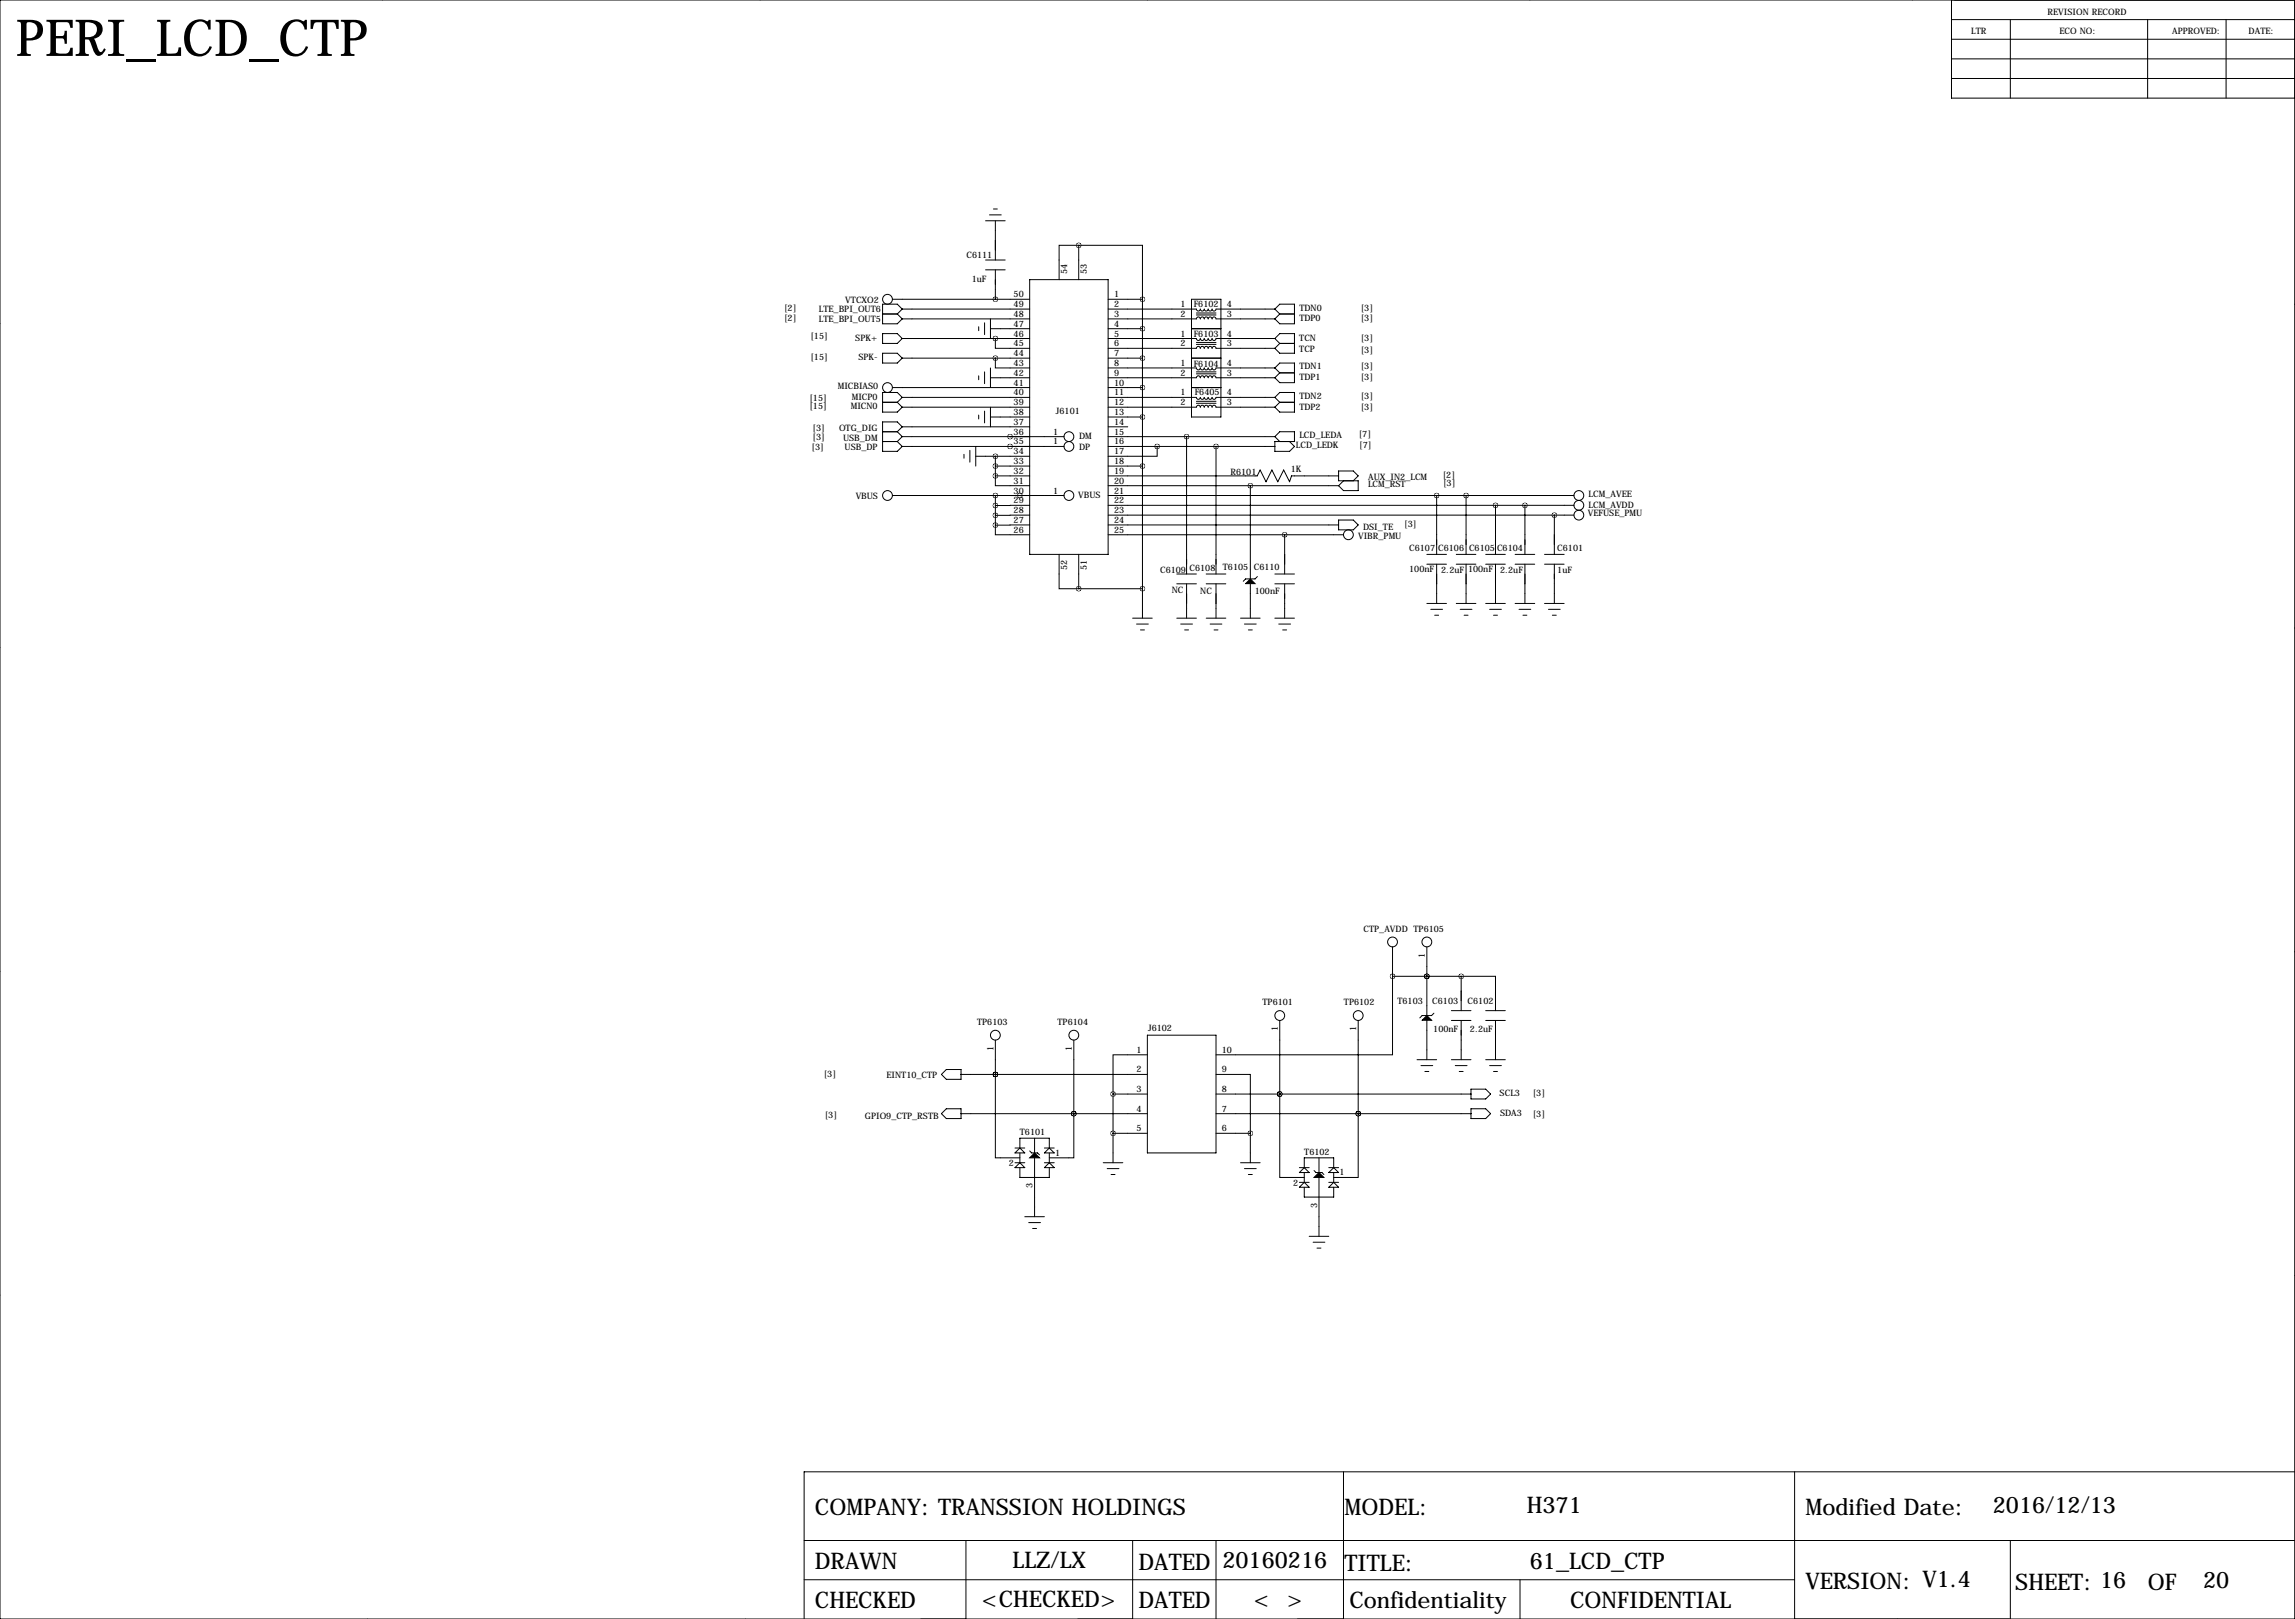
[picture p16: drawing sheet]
<svg xmlns="http://www.w3.org/2000/svg" width="594mm" height="419mm" viewBox="0 0 594 419" stroke-linecap="round" stroke-linejoin="round" font-family="sans-serif">
<defs><g id="words">
<text font-size="13.2" x="4.1" y="14.5">PERI_LCD_CTP</text>
<g font-size="5.9">
<text x="211.1" y="392.2">COMPANY: TRANSSION HOLDINGS</text>
<text x="348.2" y="392.2">MODEL:</text>
<text x="395.5" y="391.7">H371</text>
<text x="467.6" y="392.2">Modified Date:</text>
<text x="516.2" y="391.7">2016/12/13</text>
<text x="211.1" y="406.1">DRAWN</text>
<text x="262.3" y="405.9">LLZ/LX</text>
<text x="294.9" y="406.4">DATED</text>
<text x="316.6" y="405.9">20160216</text>
<text x="348.2" y="406.7">TITLE:</text>
<text x="396.2" y="406.1">61_LCD_CTP</text>
<text x="467.6" y="411.2">VERSION: V1.4</text>
<text x="522" y="411.5">SHEET: 16</text>
<text x="556.3" y="411.5">OF</text>
<text x="570.6" y="411">20</text>
<text x="211.1" y="416.3">CHECKED</text>
<text x="254.3" y="416.1">&lt;CHECKED&gt;</text>
<text x="294.9" y="416.3">DATED</text>
<text x="324.8" y="416.1">&lt; &gt;</text>
<text x="349.5" y="416.3">Confidentiality</text>
<text x="406.7" y="416.3">CONFIDENTIAL</text>
</g>
<g font-size="2.3">
<text x="530.4" y="3.8">REVISION RECORD</text>
<text x="510.5" y="8.9">LTR</text>
<text x="533.4" y="8.9">ECO NO:</text>
<text x="562.6" y="8.9">APPROVED:</text>
<text x="582.4" y="8.9">DATE:</text>
<text x="250.3" y="66.8">C6111</text>
<text x="276.4" y="70.9" transform="rotate(-90 276.4 70.9)">54</text>
<text x="281.5" y="70.9" transform="rotate(-90 281.5 70.9)">53</text>
<text x="251.7" y="72.9">1uF</text>
<text x="262.5" y="77">50</text>
<text x="288.5" y="77">1</text>
<text x="203.1" y="83.1">[2]</text>
<text x="203.1" y="80.6">[2]</text>
<text x="212.1" y="83.3">LTE_BPI_OUT5</text>
<text x="212.1" y="80.8">LTE_BPI_OUT6</text>
<text x="218.9" y="78.5">VTCXO2</text>
<text x="262.5" y="82">48</text>
<text x="262.5" y="79.5">49</text>
<text x="288.5" y="79.5">2</text>
<text x="288.5" y="82">3</text>
<text x="305.8" y="79.5">1</text>
<text x="305.8" y="82">2</text>
<text x="309.2" y="79.5">F6102</text>
<text x="317.8" y="82">3</text>
<text x="317.8" y="79.5">4</text>
<text x="336.6" y="80.6">TDN0</text>
<text x="336.6" y="83.1">TDP0</text>
<text x="352.4" y="80.6">[3]</text>
<text x="352.4" y="83.1">[3]</text>
<text x="209.9" y="87.7">[15]</text>
<text x="221.5" y="88.2">SPK+</text>
<text x="262.5" y="89.7">45</text>
<text x="262.5" y="87.1">46</text>
<text x="262.5" y="84.6">47</text>
<text x="288.5" y="84.6">4</text>
<text x="288.5" y="87.1">5</text>
<text x="288.5" y="89.7">6</text>
<text x="305.8" y="87.1">1</text>
<text x="305.8" y="89.7">2</text>
<text x="309.2" y="87.1">F6103</text>
<text x="317.8" y="89.7">3</text>
<text x="317.8" y="87.1">4</text>
<text x="336.5" y="88.2">TCN</text>
<text x="352.4" y="88.2">[3]</text>
<text x="209.9" y="93.3">[15]</text>
<text x="222.3" y="93.3">SPK-</text>
<text x="262.5" y="94.7">43</text>
<text x="262.5" y="92.2">44</text>
<text x="288.5" y="92.2">7</text>
<text x="288.5" y="94.7">8</text>
<text x="305.8" y="94.7">1</text>
<text x="309.2" y="95">F6104</text>
<text x="317.8" y="94.7">4</text>
<text x="336.5" y="91">TCP</text>
<text x="336.6" y="95.6">TDN1</text>
<text x="352.4" y="95.6">[3]</text>
<text x="352.4" y="91.3">[3]</text>
<text x="217" y="100.7">MICBIAS0</text>
<text x="262.5" y="99.8">41</text>
<text x="262.5" y="97.3">42</text>
<text x="288.5" y="97.3">9</text>
<text x="288.5" y="99.8">10</text>
<text x="305.8" y="97.3">2</text>
<text x="317.8" y="97.3">3</text>
<text x="336.6" y="98.4">TDP1</text>
<text x="352.4" y="98.4">[3]</text>
<text x="209.6" y="103.7">[15]</text>
<text x="209.6" y="105.8">[15]</text>
<text x="220.3" y="105.8">MICN0</text>
<text x="220.6" y="103.5">MICP0</text>
<text x="262.5" y="107.4">38</text>
<text x="262.5" y="104.9">39</text>
<text x="262.5" y="102.4">40</text>
<text x="273.5" y="107.2">J6101</text>
<text x="288.5" y="102.4">11</text>
<text x="288.5" y="104.9">12</text>
<text x="288.5" y="107.4">13</text>
<text x="305.8" y="102.4">1</text>
<text x="305.8" y="104.9">2</text>
<text x="309.4" y="102.4">F6405</text>
<text x="317.8" y="104.9">3</text>
<text x="317.8" y="102.4">4</text>
<text x="336.6" y="103.2">TDN2</text>
<text x="336.6" y="106">TDP2</text>
<text x="352.4" y="103.2">[3]</text>
<text x="352.4" y="106">[3]</text>
<text x="210.5" y="113.9">[3]</text>
<text x="210.5" y="111.6">[3]</text>
<text x="217.3" y="111.5">OTG_DIG</text>
<text x="262.5" y="112.5">36</text>
<text x="262.5" y="110">37</text>
<text x="272.7" y="112.5">1</text>
<text x="279.5" y="113.6">DM</text>
<text x="288.5" y="110">14</text>
<text x="288.5" y="112.5">15</text>
<text x="336.6" y="113.4">LCD_LEDA</text>
<text x="351.9" y="113.1">[7]</text>
<text x="210.2" y="116.4">[3]</text>
<text x="218.4" y="114">USB_DM</text>
<text x="218.8" y="116.6">USB_DP</text>
<text x="262.5" y="117.6">34</text>
<text x="262.5" y="115.1">35</text>
<text x="272.7" y="115.1">1</text>
<text x="279.5" y="116.4">DP</text>
<text x="288.5" y="115.1">16</text>
<text x="288.5" y="117.6">17</text>
<text x="335.6" y="116.1">LCD_LEDK</text>
<text x="352" y="116.1">[7]</text>
<text x="262.5" y="125.2">31</text>
<text x="262.5" y="122.7">32</text>
<text x="262.5" y="120.1">33</text>
<text x="288.5" y="120.1">18</text>
<text x="288.5" y="122.7">19</text>
<text x="288.5" y="125.2">20</text>
<text x="318.7" y="122.9">R6101</text>
<text x="334.4" y="122.3">1K</text>
<text x="354.4" y="124.3">AUX_IN2_LCM</text>
<text x="373.7" y="123.8">[2]</text>
<text x="373.8" y="125.8">[3]</text>
<text x="221.6" y="129.3">VBUS</text>
<text x="262.5" y="130.3">29</text>
<text x="262.5" y="127.8">30</text>
<text x="272.7" y="127.8">1</text>
<text x="279.3" y="128.9">VBUS</text>
<text x="288.5" y="127.8">21</text>
<text x="288.5" y="130.3">22</text>
<text x="354.3" y="126.1">LCM_RST</text>
<text x="411.5" y="131.4">LCM_AVDD</text>
<text x="411.5" y="128.6">LCM_AVEE</text>
<text x="262.5" y="137.9">26</text>
<text x="262.5" y="135.4">27</text>
<text x="262.5" y="132.8">28</text>
<text x="288.5" y="132.8">23</text>
<text x="288.5" y="135.4">24</text>
<text x="288.5" y="137.9">25</text>
<text x="353.1" y="137.2">DSI_TE</text>
<text x="363.7" y="136.5">[3]</text>
<text x="411.3" y="133.7">VEFUSE_PMU</text>
<text x="351.8" y="139.4">VIBR_PMU</text>
<text x="365" y="142.7">C6107</text>
<text x="372.5" y="142.7">C6106</text>
<text x="380.5" y="142.7">C6105</text>
<text x="387.7" y="142.7">C6104</text>
<text x="403.4" y="142.6">C6101</text>
<text x="276.4" y="147.7" transform="rotate(-90 276.4 147.7)">52</text>
<text x="281.5" y="147.7" transform="rotate(-90 281.5 147.7)">51</text>
<text x="300.5" y="148.3">C6109</text>
<text x="308.1" y="147.8">C6108</text>
<text x="316.7" y="147.7">T6105</text>
<text x="324.8" y="147.7">C6110</text>
<text x="365" y="148.2">100nF</text>
<text x="373.3" y="148.4">2.2uF</text>
<text x="380.2" y="148.2">100nF</text>
<text x="388.5" y="148.4">2.2uF</text>
<text x="403.4" y="148.3">1uF</text>
<text x="303.5" y="153.5">NC</text>
<text x="310.9" y="153.8">NC</text>
<text x="325" y="153.7">100nF</text>
<text x="353.2" y="241.3">CTP_AVDD TP6105</text>
<text x="369.1" y="248" transform="rotate(-90 369.1 248)">1</text>
<text x="327" y="260.2">TP6101</text>
<text x="348.1" y="260.2">TP6102</text>
<text x="362" y="259.9">T6103</text>
<text x="371" y="259.9">C6103</text>
<text x="380.1" y="259.9">C6102</text>
<text x="253.1" y="265.3">TP6103</text>
<text x="273.9" y="265.3">TP6104</text>
<text x="297.4" y="267">J6102</text>
<text x="331" y="267" transform="rotate(-90 331 267)">1</text>
<text x="351.3" y="267" transform="rotate(-90 351.3 267)">1</text>
<text x="371.2" y="267.2">100nF</text>
<text x="380.7" y="267.2">2.2uF</text>
<text x="257.3" y="272.1" transform="rotate(-90 257.3 272.1)">1</text>
<text x="277.6" y="272.1" transform="rotate(-90 277.6 272.1)">1</text>
<text x="294.3" y="272.5">1</text>
<text x="316.5" y="272.5">10</text>
<text x="213.4" y="278.7">[3]</text>
<text x="229.6" y="279.1">EINT10_CTP</text>
<text x="294.3" y="277.6">2</text>
<text x="316.5" y="277.6">9</text>
<text x="294.3" y="282.7">3</text>
<text x="294.3" y="287.8">4</text>
<text x="316.5" y="287.8">7</text>
<text x="316.5" y="282.7">8</text>
<text x="388.4" y="283.8">SCL3</text>
<text x="397" y="283.8">[3]</text>
<text x="213.6" y="289.4">[3]</text>
<text x="224" y="289.6">GPIO9_CTP_RSTB</text>
<text x="264.2" y="293.9">T6101</text>
<text x="294.3" y="292.9">5</text>
<text x="316.5" y="292.9">6</text>
<text x="388.5" y="288.9">SDA3</text>
<text x="397" y="289.1">[3]</text>
<text x="273.3" y="299.2">1</text>
<text x="337.8" y="299">T6102</text>
<text x="261.3" y="301.8">2</text>
<text x="347" y="304.3">1</text>
<text x="267.5" y="307.6" transform="rotate(-90 267.5 307.6)">3</text>
<text x="335" y="306.9">2</text>
<text x="341.1" y="312.7" transform="rotate(-90 341.1 312.7)">3</text>
</g>
</g></defs>
<g fill="none" stroke="#000" stroke-width=".26">
<path d="M99.1 -.1v.1M196.8 -.1v.1M297.2 -.1v.1M396.2 -.1v.1M495.3 -.1v.1M0 0h594.4v419.1h-594.4zM505.5 5.1h88.9M505.5 10.2h88.9M505.5 0v25.4h88.9M505.5 15.2h88.9M520.7 5.1v20.3M556.3 5.1v20.3"/>
<path d="M576.6 5.1v20.3M505.5 20.3h88.9M255.3 57.1h5M256.3 55.6h3M257.3 54.1h1M257.8 57.1v10.2M231.1 77.5h35.6M255.3 69.9h5M255.3 67.3h5M257.8 69.9v7.6M266.7 72.4h20.3v71.1h-20.3zM279.4 63.5h16.5v14"/>
<path d="M279.4 63.5h-5.1v8.9M279.4 63.5v8.9M287 77.5h8.9M295.9 77.5v82.5M308.6 77.5h7.6v30.4h-7.6zM594.4 78.7h.1M0 83.8h.1M228.6 86.4h3.8l1.3 1.2-1.3 1.3h-3.8zM228.6 91.4h3.8l1.3 1.3-1.3 1.3h-3.8zM228.6 81.3h3.8M232.4 81.3l1.3 1.3M233.7 80l-1.3-1.3h-3.8v5.1h3.8l1.3-1.2"/>
<path d="M233.7 80h33M233.7 82.6h33M233.7 87.6h33M233.7 92.7h33M233.7 80l-1.3 1.3M253.5 84.6v1M253.5 97.3v1M255 83.6v3M255 96.3v3M256.5 85.1h10.2M256.5 97.8h10.2M256.5 82.6v5"/>
<path d="M256.5 95.2v5.1M257.8 87.6v2.6h8.9M257.8 92.7v2.5h8.9M287 80h22.9a.51 .51 0 0 0 .5 .5 .51 .51 0 0 0 .5-.5 .51 .51 0 0 0 .5 .5 .51 .51 0 0 0 .5-.5 .51 .51 0 0 0 .5 .5 .51 .51 0 0 0 .5-.5 .51 .51 0 0 0 .5 .5 .51 .51 0 0 0 .5-.5 .51 .51 0 0 0 .6 .5 .51 .51 0 0 0 .5-.5h15.2M287 82.6h22.9a.51 .51 0 0 1 .5-.6 .51 .51 0 0 1 .5 .6 .51 .51 0 0 1 .5-.6 .51 .51 0 0 1 .5 .6 .51 .51 0 0 1 .5-.6 .51 .51 0 0 1 .5 .6 .51 .51 0 0 1 .5-.6 .51 .51 0 0 1 .5 .6 .51 .51 0 0 1 .6-.6 .51 .51 0 0 1 .5 .6h15.2M287 87.6h22.9a.51 .51 0 0 0 .5 .5 .51 .51 0 0 0 .5-.5 .51 .51 0 0 0 .5 .5 .51 .51 0 0 0 .5-.5 .51 .51 0 0 0 .5 .5 .51 .51 0 0 0 .5-.5 .51 .51 0 0 0 .5 .5 .51 .51 0 0 0 .5-.5 .51 .51 0 0 0 .6 .5 .51 .51 0 0 0 .5-.5h15.2M287 90.2h22.9a.51 .51 0 0 1 .5-.5 .51 .51 0 0 1 .5 .5 .51 .51 0 0 1 .5-.5 .51 .51 0 0 1 .5 .5 .51 .51 0 0 1 .5-.5 .51 .51 0 0 1 .5 .5 .51 .51 0 0 1 .5-.5 .51 .51 0 0 1 .5 .5 .51 .51 0 0 1 .6-.5 .51 .51 0 0 1 .5 .5h15.2M287 95.2h22.9a.51 .51 0 0 0 .5 .6 .51 .51 0 0 0 .5-.6 .51 .51 0 0 0 .5 .6 .51 .51 0 0 0 .5-.6 .51 .51 0 0 0 .5 .6 .51 .51 0 0 0 .5-.6 .51 .51 0 0 0 .5 .6 .51 .51 0 0 0 .5-.6 .51 .51 0 0 0 .6 .6 .51 .51 0 0 0 .5-.6h15.2M287 97.8h22.9a.51 .51 0 0 1 .5-.5 .51 .51 0 0 1 .5 .5 .51 .51 0 0 1 .5-.5 .51 .51 0 0 1 .5 .5 .51 .51 0 0 1 .5-.5 .51 .51 0 0 1 .5 .5 .51 .51 0 0 1 .5-.5 .51 .51 0 0 1 .5 .5 .51 .51 0 0 1 .6-.5 .51 .51 0 0 1 .5 .5h15.2M287 85.1h8.9M287 92.7h8.9M308.6 85.1h7.6"/>
<path d="M308.6 92.7h7.6M309.9 81.5h5.1M309.9 81h5.1M309.9 89.2h5.1M309.9 88.6h5.1M309.9 96.8h5.1M309.9 96.3h5.1M330.2 80l1.3-1.3h3.8v5.1h-3.8l-1.3-1.2M330.2 87.6l1.3-1.2h3.8v5h-3.8l-1.3-1.2M330.2 95.2l1.3-1.2h3.8v5.1h-3.8l-1.3-1.3M330.2 80l1.3 1.3M330.2 95.2l1.3 1.3"/>
<path d="M330.2 87.6l1.3 1.3M331.5 88.9h3.8M331.5 81.3h3.8M331.5 81.3l-1.3 1.3M331.5 96.5h3.8M331.5 96.5l-1.3 1.3M331.5 88.9l-1.3 1.3M228.6 104.1h3.8M228.6 111.8h3.8M228.6 114.3h3.8M231.1 100.3h35.6M232.4 104.1l1.3 1.3"/>
<path d="M232.4 114.3l1.3 1.3M232.4 111.8l1.3 1.2M233.7 102.9h33M233.7 105.4h33M233.7 110.5h33M233.7 113h41.9M233.7 115.6h41.9M233.7 102.9l-1.3-1.3h-3.8v5.1h3.8l1.3-1.3M233.7 110.5l-1.3-1.3h-3.8v7.6h3.8l1.3-1.2M233.7 102.9l-1.3 1.2M233.7 113l-1.3 1.3M233.7 110.5l-1.3 1.3"/>
<path d="M249.7 117.6v1M251.2 116.6v3M252.7 118.1h14M252.7 115.6v5M253.5 107.4v1.1M255 106.4v3.1M256.5 107.9h10.2M256.5 105.4v5.1M257.8 118.1v5.1M261.6 115.6h.1M261.6 113h.1M287 102.9h22.9a.51 .51 0 0 0 .5 .5 .51 .51 0 0 0 .5-.5 .51 .51 0 0 0 .5 .5 .51 .51 0 0 0 .5-.5 .51 .51 0 0 0 .5 .5 .51 .51 0 0 0 .5-.5 .51 .51 0 0 0 .5 .5 .51 .51 0 0 0 .5-.5 .51 .51 0 0 0 .6 .5 .51 .51 0 0 0 .5-.5h15.2"/>
<path d="M287 105.4h22.9a.51 .51 0 0 1 .5-.5 .51 .51 0 0 1 .5 .5 .51 .51 0 0 1 .5-.5 .51 .51 0 0 1 .5 .5 .51 .51 0 0 1 .5-.5 .51 .51 0 0 1 .5 .5 .51 .51 0 0 1 .5-.5 .51 .51 0 0 1 .5 .5 .51 .51 0 0 1 .6-.5 .51 .51 0 0 1 .5 .5h15.2M287 100.3h8.9M287 107.9h8.9M287 110.5h5.1M287 113h43.2M287 115.6h43.2M299.7 115.6v2.5h-12.7M307.3 113v35.6M308.6 100.3h7.6M309.9 104.4h5.1M309.9 103.9h5.1M315 115.6v33"/>
<path d="M330.2 102.9l1.3-1.3h3.8v5.1h-3.8l-1.3-1.3M330.2 113l1.3-1.2h3.8v2.5h-5.1v2.5h3.8l1.3-1.2-1.3-1.3M330.2 102.9l1.3 1.2M330.2 113l1.3 1.3M331.5 104.1h3.8M331.5 104.1l-1.3 1.3M231.1 128.3h44.5M257.8 123.2v2.5h8.9M257.8 135.9v2.5h8.9M257.8 128.3v7.6M257.8 120.6h8.9M257.8 123.2h8.9"/>
<path d="M266.7 130.8l-8.9 .1M266.7 133.3l-8.9 .1M266.7 135.9h-8.9M287 120.6h8.9M287 123.2h38.6l.8-1.5 1.5 3 1.5-3 1.6 3 1.5-3 1.5 3 .5-1.5h12.2M287 125.7h59.7M287 128.3h120.7M287 130.8h120.7M287 133.3h120.7M287 135.9h59.7M287 138.4h61M323.8 125.7v24.2"/>
<path d="M332.7 138.4v10.2M346.7 134.6h3.8l1.3 1.3-1.3 1.3h-3.8zM348 124.5l-1.3 1.2M350.5 124.5l1.3-1.3-1.3-1.3h-3.8v2.6h5.1v2.5h-3.8l-1.3-1.3M372.1 128.3v15.2M379.7 128.3v15.2M387.3 130.8v12.7M395 130.8v12.7M402.6 133.3v10.2M274.3 143.5v8.9h5.1M279.4 143.5v8.9M279.4 152.4h16.5"/>
<path d="M304.8 151.1h5.1M304.8 148.6h5.1M307.3 151.1v8.9M312.4 151.1h5.1M312.4 148.6h5.1M315 151.1v8.9M323.8 151.1v8.9M325.7 149.3l-.6 .6h-2.5l-.6 .6M330.2 151.1h5.1M330.2 148.6h5.1M332.7 151.1v8.9M369.6 143.5h5"/>
<path d="M369.6 146.1h5M369.6 156.2h5M370.6 157.7h3M371.6 159.3h1M372.1 146.1v10.1M377.2 143.5h5.1M377.2 146.1h5.1M377.2 156.2h5.1M378.2 157.7h3.1M379.2 159.3h1M379.7 146.1v10.1M384.8 143.5h5.1"/>
<path d="M384.8 146.1h5.1M384.8 156.2h5.1M385.8 157.7h3.1M386.8 159.3h1.1M387.3 146.1v10.1M392.4 143.5h5.1M392.4 146.1h5.1M392.4 156.2h5.1M393.4 157.7h3.1M394.5 159.3h1M395 146.1v10.1M400 143.5h5.1"/>
<path d="M400 146.1h5.1M400 156.2h5.1M401.1 157.7h3M402.1 159.3h1M402.6 146.1v10.1M0 167.6h.1M293.4 160h5M294.4 161.5h3M295.4 163.1h1M304.8 160h5.1M305.8 161.5h3.1M306.8 163.1h1"/>
<path d="M312.4 160h5.1M313.4 161.5h3.1M314.5 163.1h1M321.3 160h5.1M322.3 161.5h3.1M323.3 163.1h1.1M330.2 160h5.1M331.2 161.5h3.1M332.2 163.1h1M594.4 162.6h.1M0 251.5h.1M360.7 252.7v20.3h-45.7"/>
<path d="M360.7 245.1v7.6M360.7 252.7h17.8M369.6 252.7h.1M369.6 245.1v17.8M378.5 252.7h8.8v8.9M378.5 252.7v8.9M594.4 246.4h.1M245.1 276.9h3.8v2.5h-3.8l-1.3-1.3zM248.9 278.1h48.3M257.8 278.1h.1M257.8 278.1v21.6h6.4M257.8 269.2v8.9"/>
<path d="M278.1 269.2v19.1M297.2 273h-8.9v10.2M297.2 268h17.8v30.4h-17.8zM315 278.1h8.8v15.3M331.5 264.2v19M351.8 264.2v24.1M367 274.3h5.1M368 275.8h3.1M369.1 277.4h1M369.6 264.2v10.1M371.4 262.3l-.6 .6h-2.4l-.7 .6M375.9 264.2h5.1"/>
<path d="M375.9 261.6h5.1M375.9 274.3h5.1M376.9 275.8h3.1M378 277.4h1M378.5 264.2v10.1M384.8 264.2h5.1M384.8 261.6h5.1M384.8 274.3h5.1M385.8 275.8h3.1M386.8 277.4h1.1M387.3 264.2v10.1M245.1 287h3.8v2.6h-3.8l-1.3-1.3z"/>
<path d="M248.9 288.3h48.3M262.9 297.2h2.5M264.2 297.2l1.2 1.2h-2.5zM264.2 297.2v-2.6h7.6v2.6M264.2 298.4v2.6M266.7 297.9l.5 .5h1.5l.5 .6M268 294.6v3.8M268 299.7v15.3M270.5 297.2h2.5M270.5 298.4l1.3-1.2 1.2 1.2zM271.8 298.4v2.6M278.1 288.3h.1"/>
<path d="M278.1 288.3v11.4h-6.3M288.3 283.2h8.9M288.3 293.4h8.9M288.3 283.2v17.8M315 283.2h66M315 288.3h66M315 293.4h8.8M323.8 293.4v7.6M331.5 283.2v21.6h6.3M331.5 283.2h.1M341.6 299.7v3.8M351.8 288.3v16.5h-6.4"/>
<path d="M351.8 288.3h.1M381 281.9h3.8l1.3 1.3-1.3 1.3h-3.8zM381 287h3.8l1.3 1.3-1.3 1.3h-3.8zM262.9 301h2.5M264.2 301l1.2 1.3h-2.5zM264.2 302.3v2.5h7.6v-2.5M265.4 315h5.1M266.4 316.5h3.1M267.5 318h1M270.5 301h2.5M270.5 302.3l1.3-1.3 1.2 1.3zM285.8 301h5"/>
<path d="M286.8 302.5h3M287.8 304h1M321.3 301h5.1M322.3 302.5h3.1M323.3 304h1.1M336.5 302.3h2.6M336.5 306.1h2.6M337.8 302.3v-2.6h7.6v2.6M337.8 302.3l1.3 1.2h-2.6zM337.8 306.1l1.3 1.2h-2.6zM337.8 303.5v2.6M337.8 307.3v2.6h7.6v-2.6"/>
<path d="M340.4 303l.5 .5h1.5l.5 .5M341.6 304.8v15.2M344.2 302.3h2.5M344.2 303.5l1.2-1.2 1.3 1.2zM344.2 306.1h2.5M344.2 307.3l1.2-1.2 1.3 1.2zM345.4 303.5v2.6M0 335.3h.1M339.1 320h5.1M340.1 321.6h3.1M341.1 323.1h1M594.4 330.2h.1"/>
<path d="M208.3 398.8h386.1M250.2 398.8v20.3M293.4 398.8v20.3M315 398.8v20.3M348 381v38.1M464.8 381v38.1M520.7 398.8v20.3M594.4 381h-386.1v38.1M95.2 419.1h.1M193 419.1h.1M208.3 408.9h256.5M393.7 408.9v10.2"/>
<path d="M491.5 419.1h.1"/>
<circle cx="229.9" cy="77.5" r="1.27"/>
<circle cx="229.9" cy="100.3" r="1.27"/>
<circle cx="276.9" cy="113" r="1.27"/>
<circle cx="276.9" cy="115.6" r="1.27"/>
<circle cx="229.9" cy="128.3" r="1.27"/>
<circle cx="276.9" cy="128.3" r="1.27"/>
<circle cx="349.2" cy="138.4" r="1.27"/>
<circle cx="408.9" cy="130.8" r="1.27"/>
<circle cx="408.9" cy="128.3" r="1.27"/>
<circle cx="408.9" cy="133.3" r="1.27"/>
<circle cx="360.7" cy="243.8" r="1.27"/>
<circle cx="369.6" cy="243.8" r="1.27"/>
<circle cx="257.8" cy="268" r="1.27"/>
<circle cx="278.1" cy="268" r="1.27"/>
<circle cx="331.5" cy="262.9" r="1.27"/>
<circle cx="351.8" cy="262.9" r="1.27"/>
</g>
<path d="M323.8 149.9l1.3 1.2h-2.5zM369.6 262.9l1.2 1.2h-2.4zM268 298.4l1.2 1.3h-2.5zM340.4 304.8l1.2-1.3 1.3 1.3z" fill="#000" stroke="#000" stroke-width=".26"/>
<path d="M295.9 85.1a.05 .05 0 0 0 .1 0 .05 .05 0 0 0-.1 0zM295.9 92.7a.05 .05 0 0 0 .1 0 .05 .05 0 0 0-.1 0zM295.9 100.3a.05 .05 0 0 0 .1 0 .05 .05 0 0 0-.1 0zM295.9 107.9a.05 .05 0 0 0 .1 0 .05 .05 0 0 0-.1 0zM295.9 77.5a.05 .05 0 0 0 .1 0 .05 .05 0 0 0-.1 0zM295.9 152.4a.05 .05 0 0 0 .1 0 .05 .05 0 0 0-.1 0zM257.8 87.6a.05 .05 0 0 0 .1 0 .05 .05 0 0 0-.1 0zM257.8 92.7a.05 .05 0 0 0 .1 0 .05 .05 0 0 0-.1 0zM402.5 133.3a.05 .05 0 0 0 .1 0 .05 .05 0 0 0-.1 0zM394.9 130.8a.05 .05 0 0 0 .1 0 .05 .05 0 0 0-.1 0zM379.7 128.3a.05 .05 0 0 0 .1 0 .05 .05 0 0 0-.1 0zM372.1 128.3a.05 .05 0 0 0 .1 0 .05 .05 0 0 0-.1 0zM387.3 130.8a.05 .05 0 0 0 .1 0 .05 .05 0 0 0-.1 0zM299.7 115.6a.05 .05 0 0 0 .1 0 .05 .05 0 0 0-.1 0zM295.9 120.6a.05 .05 0 0 0 .1 0 .05 .05 0 0 0-.1 0zM257.8 118.1a.05 .05 0 0 0 .1 0 .05 .05 0 0 0-.1 0zM257.8 120.6a.05 .05 0 0 0 .1 0 .05 .05 0 0 0-.1 0zM257.8 123.2a.05 .05 0 0 0 .1 0 .05 .05 0 0 0-.1 0zM257.8 128.3a.05 .05 0 0 0 .1 0 .05 .05 0 0 0-.1 0zM257.8 130.9a.05 .05 0 0 0 .1 0 .05 .05 0 0 0-.1 0zM257.8 133.4a.05 .05 0 0 0 .1 0 .05 .05 0 0 0-.1 0zM257.8 135.9a.05 .05 0 0 0 .1 0 .05 .05 0 0 0-.1 0zM332.7 138.4a.05 .05 0 0 0 .1 0 .05 .05 0 0 0-.1 0zM323.8 125.7a.05 .05 0 0 0 .1 0 .05 .05 0 0 0-.1 0zM257.8 77.5a.05 .05 0 0 0 .1 0 .05 .05 0 0 0-.1 0zM264.1 128.3a.05 .05 0 0 0 .1 0 .05 .05 0 0 0-.1 0zM314.9 115.6a.05 .05 0 0 0 .1 0 .05 .05 0 0 0-.1 0zM307.3 113a.05 .05 0 0 0 .1 0 .05 .05 0 0 0-.1 0zM261.6 113a.05 .05 0 0 0 .1 0 .05 .05 0 0 0-.1 0zM261.6 115.6a.05 .05 0 0 0 .1 0 .05 .05 0 0 0-.1 0zM288.2 283.2a.05 .05 0 0 0 .1 0 .05 .05 0 0 0-.1 0zM288.2 293.4a.05 .05 0 0 0 .1 0 .05 .05 0 0 0-.1 0zM323.8 293.4a.05 .05 0 0 0 .1 0 .05 .05 0 0 0-.1 0zM278.1 288.3a.05 .05 0 0 0 .1 0 .05 .05 0 0 0-.1 0zM257.8 278.1a.05 .05 0 0 0 .1 0 .05 .05 0 0 0-.1 0zM278.1 288.3a.05 .05 0 0 0 .1 0 .05 .05 0 0 0-.1 0zM257.8 278.1a.05 .05 0 0 0 .1 0 .05 .05 0 0 0-.1 0zM331.4 283.2a.05 .05 0 0 0 .1 0 .05 .05 0 0 0-.1 0zM351.7 288.3a.05 .05 0 0 0 .1 0 .05 .05 0 0 0-.1 0zM378.4 252.7a.05 .05 0 0 0 .1 0 .05 .05 0 0 0-.1 0zM331.4 283.2a.05 .05 0 0 0 .1 0 .05 .05 0 0 0-.1 0zM360.6 252.7a.05 .05 0 0 0 .1 0 .05 .05 0 0 0-.1 0zM369.5 252.7a.05 .05 0 0 0 .1 0 .05 .05 0 0 0-.1 0zM369.5 252.7a.05 .05 0 0 0 .1 0 .05 .05 0 0 0-.1 0zM351.7 288.3a.05 .05 0 0 0 .1 0 .05 .05 0 0 0-.1 0z" fill="#000" stroke="#000" stroke-width="1.3"/>
<use href="#words"/>
</svg>
